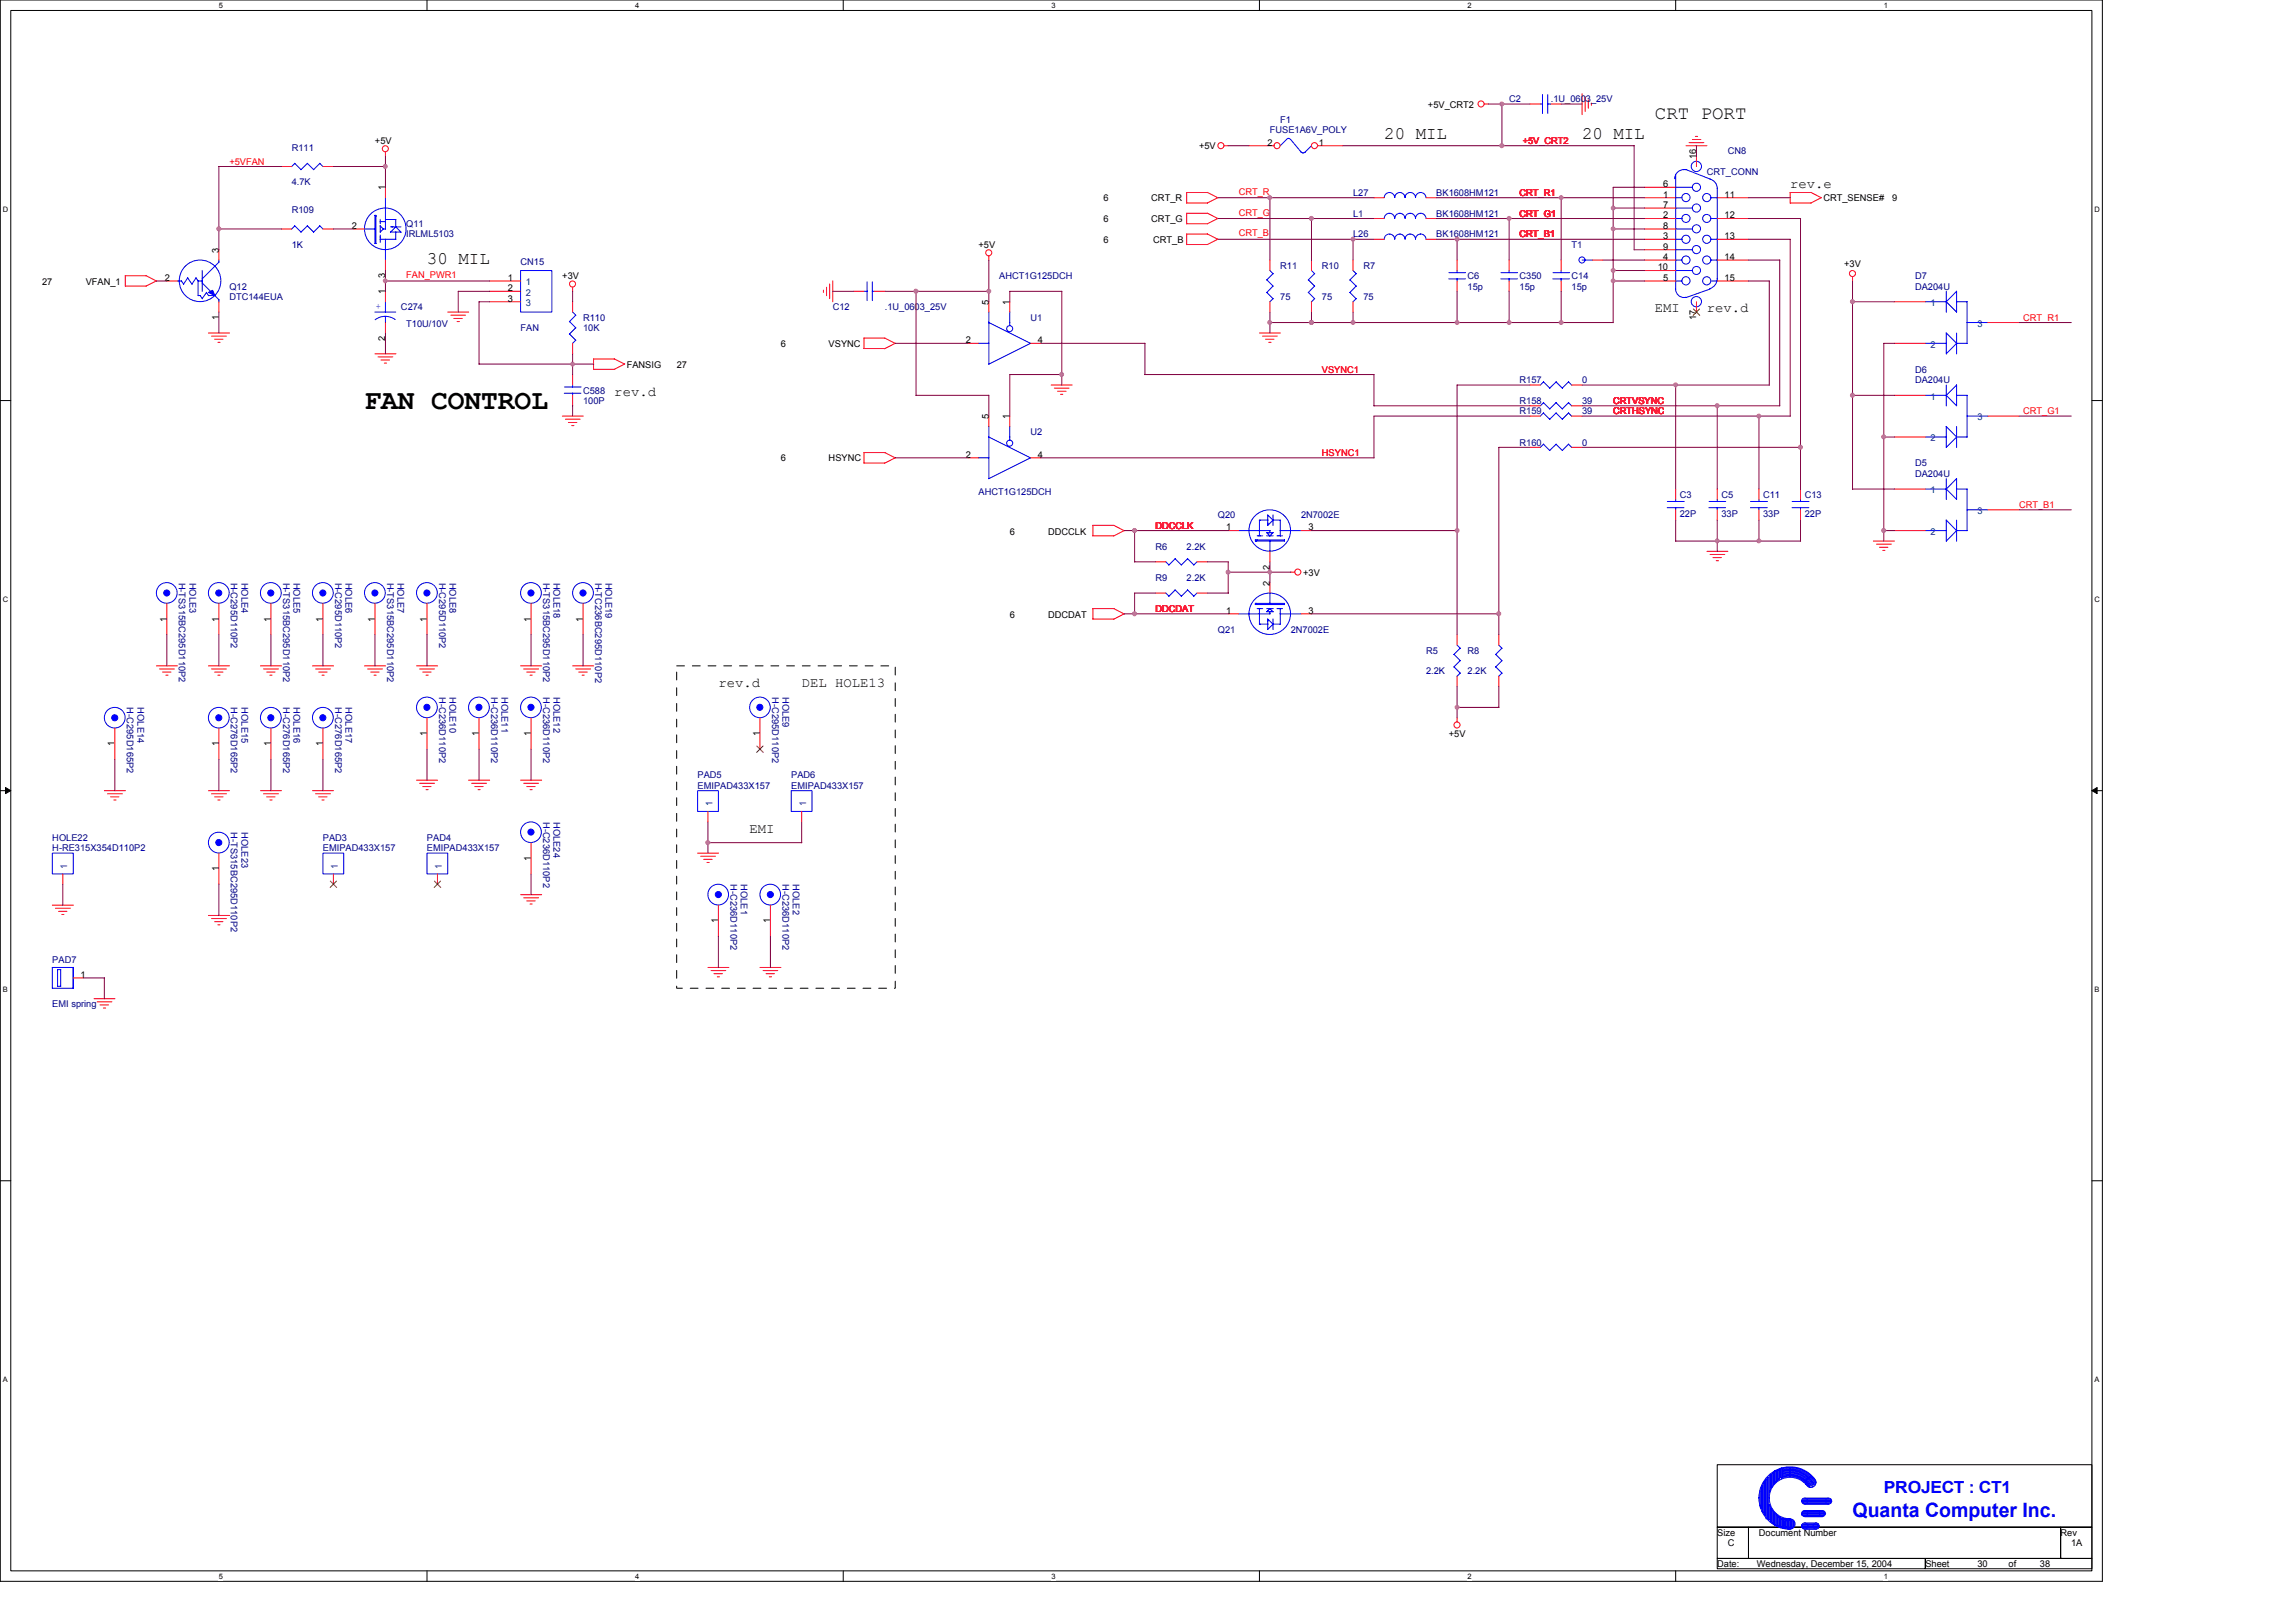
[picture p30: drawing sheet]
<svg xmlns="http://www.w3.org/2000/svg" width="297mm" height="210mm" viewBox="0 0 297 210" stroke-linecap="round" stroke-linejoin="round" font-family="sans-serif">
<defs><g id="words">
<text font-size="3.6" x="47.2" y="52.9">FAN CONTROL</text>
<text font-size="2.6" fill="#00f" x="239.7" y="196.3">Quanta Computer Inc.</text>
<text font-size="2.4" x="214.1" y="15.4">CRT PORT</text>
<g font-size="2.3">
<text x="179.1" y="18">20 MIL</text>
<text x="204.7" y="18">20 MIL</text>
<text x="55.2" y="34.1">30 MIL</text>
</g>
<text font-size="2.2" fill="#00f" x="243.7" y="193.2">PROJECT : CT1</text>
<g font-size="1.8">
<text x="231.6" y="24.3">rev.e</text>
<text x="214.1" y="40.4">EMI</text>
<text x="220.8" y="40.4">rev.d</text>
<text x="79.5" y="51.2">rev.d</text>
<text x="92.9" y="88.9">rev.d</text>
<text x="103.7" y="88.9">DEL HOLE13</text>
<text x="97" y="107.7">EMI</text>
</g>
<g font-size="1.2" fill="#000080">
<text x="164.3" y="17.3">FUSE1A6V_POLY</text>
<text x="165.6" y="15.9">F1</text>
<text x="195.2" y="13.2">C2</text>
<text x="200.6" y="13.2">.1U_0603_25V</text>
<text x="37.7" y="19.6">R111</text>
<text x="220.8" y="22.6">CRT_CONN</text>
<text x="223.5" y="20">CN8</text>
<text x="37.7" y="24">4.7K</text>
<text x="37.7" y="27.6">R109</text>
<text x="52.6" y="29.4">Q11</text>
<text x="175" y="28">L1</text>
<text x="175" y="25.3">L27</text>
<text x="185.8" y="25.3">BK1608HM121</text>
<text x="185.8" y="28">BK1608HM121</text>
<text x="37.7" y="32.1">1K</text>
<text x="52.6" y="30.7">IRLML5103</text>
<text x="67.3" y="34.4">CN15</text>
<text x="165.6" y="34.8">R11</text>
<text x="171" y="34.8">R10</text>
<text x="175" y="30.7">L26</text>
<text x="176.4" y="34.8">R7</text>
<text x="185.8" y="30.7">BK1608HM121</text>
<text x="203.3" y="32.1">T1</text>
<text x="29.7" y="37.5">Q12</text>
<text x="29.7" y="38.8">DTC144EUA</text>
<text x="51.9" y="40.2">C274</text>
<text x="75.4" y="41.5">R110</text>
<text x="107.7" y="40.2">C12</text>
<text x="114.5" y="40.2">.1U_0603_25V</text>
<text x="129.3" y="36.1">AHCT1G125DCH</text>
<text x="133.3" y="41.5">U1</text>
<text x="165.6" y="38.8">75</text>
<text x="171" y="38.8">75</text>
<text x="176.4" y="38.8">75</text>
<text x="189.9" y="36.1">C6</text>
<text x="189.9" y="37.5">15p</text>
<text x="196.6" y="36.1">C350</text>
<text x="196.6" y="37.5">15p</text>
<text x="203.3" y="36.1">C14</text>
<text x="203.3" y="37.5">15p</text>
<text x="247.8" y="36.1">D7</text>
<text x="247.8" y="37.5">DA204U</text>
<text x="52.6" y="42.3">T10U/10V</text>
<text x="67.3" y="42.8">FAN</text>
<text x="75.4" y="42.8">10K</text>
<text x="75.4" y="50.9">C588</text>
<text x="75.4" y="52.3">100P</text>
<text x="196.6" y="49.6">R157</text>
<text x="196.6" y="53.6">R159</text>
<text x="196.6" y="52.3">R158</text>
<text x="204.7" y="49.6">0</text>
<text x="204.7" y="53.6">39</text>
<text x="204.7" y="52.3">39</text>
<text x="247.8" y="48.2">D6</text>
<text x="247.8" y="49.6">DA204U</text>
<text x="133.3" y="56.3">U2</text>
<text x="196.6" y="57.7">R160</text>
<text x="204.7" y="57.7">0</text>
<text x="126.6" y="64.1">AHCT1G125DCH</text>
<text x="217.3" y="64.4">C3</text>
<text x="222.7" y="64.4">C5</text>
<text x="228.1" y="64.4">C11</text>
<text x="233.5" y="64.4">C13</text>
<text x="247.8" y="60.3">D5</text>
<text x="247.8" y="61.7">DA204U</text>
<text x="149.5" y="71.1">R6</text>
<text x="153.5" y="71.1">2.2K</text>
<text x="157.6" y="67.1">Q20</text>
<text x="168.3" y="67.1">2N7002E</text>
<text x="217.3" y="66.9">22P</text>
<text x="222.7" y="66.9">33P</text>
<text x="228.1" y="66.9">33P</text>
<text x="233.5" y="66.9">22P</text>
<text x="23.2" y="75.4" transform="rotate(90 23.2 75.4)">H-TS315BC295D110P2</text>
<text x="24.5" y="75.4" transform="rotate(90 24.5 75.4)">HOLE3</text>
<text x="29.9" y="75.4" transform="rotate(90 29.9 75.4)">H-C295D110P2</text>
<text x="31.2" y="75.4" transform="rotate(90 31.2 75.4)">HOLE4</text>
<text x="36.6" y="75.4" transform="rotate(90 36.6 75.4)">H-TS315BC295D110P2</text>
<text x="38" y="75.4" transform="rotate(90 38 75.4)">HOLE5</text>
<text x="43.3" y="75.4" transform="rotate(90 43.3 75.4)">H-C295D110P2</text>
<text x="44.7" y="75.4" transform="rotate(90 44.7 75.4)">HOLE6</text>
<text x="50.1" y="75.4" transform="rotate(90 50.1 75.4)">H-TS315BC295D110P2</text>
<text x="51.4" y="75.4" transform="rotate(90 51.4 75.4)">HOLE7</text>
<text x="56.8" y="75.4" transform="rotate(90 56.8 75.4)">H-C295D110P2</text>
<text x="58.2" y="75.4" transform="rotate(90 58.2 75.4)">HOLE8</text>
<text x="70.3" y="75.4" transform="rotate(90 70.3 75.4)">H-TS315BC295D110P2</text>
<text x="71.6" y="75.4" transform="rotate(90 71.6 75.4)">HOLE18</text>
<text x="77" y="75.4" transform="rotate(90 77 75.4)">H-TC236BC295D110P2</text>
<text x="78.4" y="75.4" transform="rotate(90 78.4 75.4)">HOLE19</text>
<text x="149.5" y="75.1">R9</text>
<text x="153.5" y="75.1">2.2K</text>
<text x="157.6" y="81.9">Q21</text>
<text x="167" y="81.9">2N7002E</text>
<text x="184.5" y="84.6">R5</text>
<text x="184.5" y="87.3">2.2K</text>
<text x="189.9" y="84.6">R8</text>
<text x="189.9" y="87.3">2.2K</text>
<text x="16.4" y="91.5" transform="rotate(90 16.4 91.5)">H-C295D165P2</text>
<text x="17.8" y="91.5" transform="rotate(90 17.8 91.5)">HOLE14</text>
<text x="29.9" y="91.5" transform="rotate(90 29.9 91.5)">H-C276D165P2</text>
<text x="31.2" y="91.5" transform="rotate(90 31.2 91.5)">HOLE15</text>
<text x="36.6" y="91.5" transform="rotate(90 36.6 91.5)">H-C276D165P2</text>
<text x="38" y="91.5" transform="rotate(90 38 91.5)">HOLE16</text>
<text x="43.3" y="91.5" transform="rotate(90 43.3 91.5)">H-C276D165P2</text>
<text x="44.7" y="91.5" transform="rotate(90 44.7 91.5)">HOLE17</text>
<text x="56.8" y="90.2" transform="rotate(90 56.8 90.2)">H-C236D110P2</text>
<text x="58.2" y="90.2" transform="rotate(90 58.2 90.2)">HOLE10</text>
<text x="63.5" y="90.2" transform="rotate(90 63.5 90.2)">H-C236D110P2</text>
<text x="64.9" y="90.2" transform="rotate(90 64.9 90.2)">HOLE11</text>
<text x="70.3" y="90.2" transform="rotate(90 70.3 90.2)">H-C236D110P2</text>
<text x="71.6" y="90.2" transform="rotate(90 71.6 90.2)">HOLE12</text>
<text x="99.9" y="90.2" transform="rotate(90 99.9 90.2)">H-C295D110P2</text>
<text x="101.2" y="90.2" transform="rotate(90 101.2 90.2)">HOLE9</text>
<text x="90.3" y="100.7">PAD5</text>
<text x="102.4" y="100.7">PAD6</text>
<text x="29.9" y="107.7" transform="rotate(90 29.9 107.7)">H-TS315BC295D110P2</text>
<text x="31.2" y="107.7" transform="rotate(90 31.2 107.7)">HOLE23</text>
<text x="70.3" y="106.4" transform="rotate(90 70.3 106.4)">H-C236D110P2</text>
<text x="71.6" y="106.4" transform="rotate(90 71.6 106.4)">HOLE24</text>
<text x="90.3" y="102.1">EMIPAD433X157</text>
<text x="102.4" y="102.1">EMIPAD433X157</text>
<text x="6.8" y="108.8">HOLE22</text>
<text x="6.8" y="110.2">H-RE315X354D110P2</text>
<text x="41.8" y="108.8">PAD3</text>
<text x="41.8" y="110.2">EMIPAD433X157</text>
<text x="55.2" y="108.8">PAD4</text>
<text x="55.2" y="110.2">EMIPAD433X157</text>
<text x="94.5" y="114.4" transform="rotate(90 94.5 114.4)">H-C236D110P2</text>
<text x="95.9" y="114.4" transform="rotate(90 95.9 114.4)">HOLE1</text>
<text x="101.2" y="114.4" transform="rotate(90 101.2 114.4)">H-C236D110P2</text>
<text x="102.6" y="114.4" transform="rotate(90 102.6 114.4)">HOLE2</text>
<text x="6.8" y="124.6">PAD7</text>
<text x="6.8" y="130.3">EMI spring</text>
</g>
<g font-size="1.2">
<text x="184.7" y="14">+5V_CRT2</text>
<text x="48.5" y="18.6">+5V</text>
<text x="155.1" y="19.3">+5V</text>
<text x="164" y="18.8">2</text>
<text x="170.6" y="18.8">1</text>
<text x="219.5" y="20.6" transform="rotate(-90 219.5 20.6)">16</text>
<text x="45.5" y="29.6">2</text>
<text x="49.8" y="24.6" transform="rotate(-90 49.8 24.6)">1</text>
<text x="142.7" y="26">6</text>
<text x="142.7" y="28.7">6</text>
<text x="148.9" y="26">CRT_R</text>
<text x="148.9" y="28.7">CRT_G</text>
<text x="215.2" y="25.6">1</text>
<text x="215.2" y="28.3">2</text>
<text x="215.2" y="24.2">6</text>
<text x="215.2" y="26.9">7</text>
<text x="215.2" y="29.6">8</text>
<text x="223.1" y="28.3">12</text>
<text x="223.1" y="25.6">11</text>
<text x="235.9" y="26">CRT_SENSE#</text>
<text x="244.8" y="26">9</text>
<text x="28.3" y="32.7" transform="rotate(-90 28.3 32.7)">3</text>
<text x="126.6" y="32.1">+5V</text>
<text x="142.7" y="31.4">6</text>
<text x="149.2" y="31.4">CRT_B</text>
<text x="214.5" y="35">10</text>
<text x="215.2" y="30.9">3</text>
<text x="215.2" y="33.6">4</text>
<text x="215.2" y="32.3">9</text>
<text x="223.1" y="33.6">14</text>
<text x="223.1" y="30.9">13</text>
<text x="238.6" y="34.5">+3V</text>
<text x="5.4" y="36.9">27</text>
<text x="11.1" y="36.9">VFAN_1</text>
<text x="21.3" y="36.3">2</text>
<text x="28.3" y="41.4" transform="rotate(-90 28.3 41.4)">1</text>
<text x="49.8" y="38.1" transform="rotate(-90 49.8 38.1)">1</text>
<text x="49.8" y="36" transform="rotate(-90 49.8 36)">3</text>
<text x="65.7" y="36.3">1</text>
<text x="65.7" y="37.7">2</text>
<text x="65.7" y="39">3</text>
<text x="72.7" y="36.1">+3V</text>
<text x="127.9" y="39.4" transform="rotate(-90 127.9 39.4)">5</text>
<text x="130.6" y="39.4" transform="rotate(-90 130.6 39.4)">1</text>
<text x="215.2" y="36.3">5</text>
<text x="219.5" y="41.4" transform="rotate(-90 219.5 41.4)">17</text>
<text x="223.1" y="36.3">15</text>
<text x="49.8" y="44.1" transform="rotate(-90 49.8 44.1)">2</text>
<text x="81.1" y="47.6">FANSIG</text>
<text x="87.5" y="47.6">27</text>
<text x="101" y="44.9">6</text>
<text x="107.2" y="44.9">VSYNC</text>
<text x="125" y="44.4">2</text>
<text x="134.3" y="44.4">4</text>
<text x="101" y="59.7">6</text>
<text x="107.2" y="59.7">HSYNC</text>
<text x="125" y="59.2">2</text>
<text x="127.9" y="54.3" transform="rotate(-90 127.9 54.3)">5</text>
<text x="130.6" y="54.3" transform="rotate(-90 130.6 54.3)">1</text>
<text x="134.3" y="59.2">4</text>
<text x="130.6" y="69.2">6</text>
<text x="135.6" y="69.2">DDCCLK</text>
<text x="158.6" y="68.6">1</text>
<text x="169.3" y="68.6">3</text>
<text x="164.3" y="75.8" transform="rotate(-90 164.3 75.8)">2</text>
<text x="164.3" y="73.7" transform="rotate(-90 164.3 73.7)">2</text>
<text x="168.6" y="74.5">+3V</text>
<text x="21.6" y="80.4" transform="rotate(-90 21.6 80.4)">1</text>
<text x="28.3" y="80.4" transform="rotate(-90 28.3 80.4)">1</text>
<text x="35" y="80.4" transform="rotate(-90 35 80.4)">1</text>
<text x="41.8" y="80.4" transform="rotate(-90 41.8 80.4)">1</text>
<text x="48.5" y="80.4" transform="rotate(-90 48.5 80.4)">1</text>
<text x="55.2" y="80.4" transform="rotate(-90 55.2 80.4)">1</text>
<text x="68.7" y="80.4" transform="rotate(-90 68.7 80.4)">1</text>
<text x="75.4" y="80.4" transform="rotate(-90 75.4 80.4)">1</text>
<text x="130.6" y="80">6</text>
<text x="135.6" y="80">DDCDAT</text>
<text x="158.6" y="79.4">1</text>
<text x="169.3" y="79.4">3</text>
<text x="55.2" y="95.2" transform="rotate(-90 55.2 95.2)">1</text>
<text x="62" y="95.2" transform="rotate(-90 62 95.2)">1</text>
<text x="68.7" y="95.2" transform="rotate(-90 68.7 95.2)">1</text>
<text x="98.3" y="95.2" transform="rotate(-90 98.3 95.2)">1</text>
<text x="187.4" y="95.3">+5V</text>
<text x="14.8" y="96.6" transform="rotate(-90 14.8 96.6)">1</text>
<text x="28.3" y="96.6" transform="rotate(-90 28.3 96.6)">1</text>
<text x="35" y="96.6" transform="rotate(-90 35 96.6)">1</text>
<text x="41.8" y="96.6" transform="rotate(-90 41.8 96.6)">1</text>
<text x="28.3" y="112.8" transform="rotate(-90 28.3 112.8)">1</text>
<text x="68.7" y="111.4" transform="rotate(-90 68.7 111.4)">1</text>
<text x="92.9" y="119.5" transform="rotate(-90 92.9 119.5)">1</text>
<text x="99.6" y="119.5" transform="rotate(-90 99.6 119.5)">1</text>
<text x="10.4" y="126.5">1</text>
<text x="222.2" y="198.7">Size</text>
<text x="222.2" y="202.8">Date:</text>
<text x="223.5" y="200.1">C</text>
<text x="227.3" y="202.8">Wednesday, December 15, 2004</text>
<text x="227.6" y="198.7">Document Number</text>
<text x="249.1" y="202.8">Sheet</text>
<text x="255.8" y="202.8">30</text>
<text x="259.9" y="202.8">of</text>
<text x="263.9" y="202.8">38</text>
<text x="266.6" y="198.7">Rev</text>
<text x="267.9" y="200.1">1A</text>
</g>
<g font-size="1.2" fill="#f00">
<text x="29.7" y="21.3">+5VFAN</text>
<text x="197" y="18.6">+5V_CRT2</text>
<text x="160.3" y="25.2">CRT_R</text>
<text x="160.3" y="27.9">CRT_G</text>
<text x="196.6" y="25.3">CRT_R1</text>
<text x="196.6" y="28">CRT_G1</text>
<text x="52.6" y="36">FAN_PWR1</text>
<text x="160.3" y="30.6">CRT_B</text>
<text x="196.6" y="30.7">CRT_B1</text>
<text x="261.7" y="41.5">CRT_R1</text>
<text x="171" y="48.2">VSYNC1</text>
<text x="208.7" y="53.6">CRTHSYNC</text>
<text x="208.7" y="52.3">CRTVSYNC</text>
<text x="261.7" y="53.6">CRT_G1</text>
<text x="171" y="59">HSYNC1</text>
<text x="261.2" y="65.7">CRT_B1</text>
<text x="149.5" y="68.4">DDCCLK</text>
<text x="149.5" y="79.2">DDCDAT</text>
</g>
<text font-size="1.2" fill="#00f" x="48.6" y="40">+</text>
<g font-size="1.2" fill="#004080">
<text x="68" y="36.9">1</text>
<text x="68" y="38.2">2</text>
<text x="68" y="39.6">3</text>
<text x="249.8" y="39.6">1</text>
<text x="249.8" y="45">2</text>
<text x="255.8" y="42.3">3</text>
<text x="249.8" y="51.7">1</text>
<text x="249.8" y="57.1">2</text>
<text x="255.8" y="54.4">3</text>
<text x="249.8" y="63.8">1</text>
<text x="249.8" y="69.2">2</text>
<text x="255.8" y="66.5">3</text>
<text x="92.2" y="104.3" transform="rotate(-90 92.2 104.3)">1</text>
<text x="104.3" y="104.3" transform="rotate(-90 104.3 104.3)">1</text>
<text x="8.7" y="112.4" transform="rotate(-90 8.7 112.4)">1</text>
<text x="43.7" y="112.4" transform="rotate(-90 43.7 112.4)">1</text>
<text x="57.2" y="112.4" transform="rotate(-90 57.2 112.4)">1</text>
</g>
<g font-size="1">
<text x="28.3" y="1">5</text>
<text x="82.2" y="1">4</text>
<text x="136" y="1">3</text>
<text x="189.9" y="1">2</text>
<text x="243.7" y="1">1</text>
<text x=".4" y="27.4">D</text>
<text x="271" y="27.4">D</text>
<text x=".4" y="77.9">C</text>
<text x="271" y="77.9">C</text>
<text x=".4" y="128.4">B</text>
<text x="271" y="128.4">B</text>
<text x=".4" y="178.9">A</text>
<text x="271" y="178.9">A</text>
<text x="28.3" y="204.3">5</text>
<text x="82.2" y="204.3">4</text>
<text x="136" y="204.3">3</text>
<text x="189.9" y="204.3">2</text>
<text x="243.7" y="204.3">1</text>
</g>
</g></defs>
<path d="M0 0h272v204.6h-272zM1.4 1.4h269.2v201.9h-269.2z" fill="none" stroke="#000" stroke-width=".13"/>
<g fill="#fff">
<path d="M28.3 .1h.5v1.1h-.5z"/>
<path d="M28.3 203.4h.5v1.1h-.5z"/>
</g>
<path d="M55.2 0v1.4M55.2 203.3v1.3" fill="none" stroke="#000" stroke-width=".13"/>
<g fill="#fff">
<path d="M82.2 .1h.5v1.1h-.5z"/>
<path d="M82.2 203.4h.5v1.1h-.5z"/>
</g>
<path d="M109.1 0v1.4M109.1 203.3v1.3" fill="none" stroke="#000" stroke-width=".13"/>
<g fill="#fff">
<path d="M136 .1h.5v1.1h-.5z"/>
<path d="M136 203.4h.5v1.1h-.5z"/>
</g>
<path d="M162.9 0v1.4M162.9 203.3v1.3" fill="none" stroke="#000" stroke-width=".13"/>
<g fill="#fff">
<path d="M189.9 .1h.5v1.1h-.5z"/>
<path d="M189.9 203.4h.5v1.1h-.5z"/>
</g>
<path d="M216.8 0v1.4M216.8 203.3v1.3" fill="none" stroke="#000" stroke-width=".13"/>
<g fill="#fff">
<path d="M243.7 .1h.5v1.1h-.5z"/>
<path d="M243.7 203.4h.5v1.1h-.5z"/>
<path d="M.4 26.6h.7v1h-.7z"/>
<path d="M271 26.6h.6v1h-.6z"/>
<path d="M.4 77.1h.7v1h-.7z"/>
<path d="M271 77.1h.6v1h-.6z"/>
</g>
<path d="M0 51.8h1.4M270.6 51.8h1.4" fill="none" stroke="#000" stroke-width=".13"/>
<g fill="#fff">
<path d="M.4 127.6h.6v1h-.6z"/>
<path d="M271 127.6h.6v1h-.6z"/>
</g>
<path d="M0 102.3h1.4M270.6 102.3h1.4" fill="none" stroke="#000" stroke-width=".13"/>
<path d="M.7 101.9l.7 .4-.7 .4zM270.6 102.3l.7-.4v.8z" fill="#000" stroke="#000" stroke-width=".13"/>
<g fill="#fff">
<path d="M.4 178h.6v1.1h-.6z"/>
<path d="M271 178h.6v1.1h-.6z"/>
</g>
<path d="M0 152.8h1.4M270.6 152.8h1.4M222.2 189.5h48.4v8.1h-48.4zM222.2 197.6h4v4.1h-4zM226.2 197.6h40.4v4.1h-40.4zM266.6 197.6h4v4.1h-4zM222.2 201.7h26.9v1.3h-26.9zM249.1 201.7h21.5v1.3h-21.5z" fill="none" stroke="#000" stroke-width=".13"/>
<path d="M87.5 86.2h28.3v41.7h-28.3v-41.7" fill="none" stroke="#000" stroke-width=".13" stroke-dasharray="1 1 1 1 1 1 1 1"/>
<g fill="none" stroke="#f00" stroke-width=".13">
<path d="M49.9 19.7v.5M158.4 18.9h.5M161.6 18.9h3.2M170.5 18.9h3.2M192 13.5h.6M197.9 13.5h1.4M200.6 13.5h1.4M204.7 12.1v2.7M205.1 12.5v1.9M205.5 12.9v1.1M205.9 13.3v.3M218.1 18.9h2.7"/>
<path d="M218.5 18.5h1.9M218.9 18.1h1.1M219.3 17.7h.3M18.9 37l1.3-.6-1.3-.7h-2.7v1.3h2.7M21.6 36.4h1.3M28.3 32.3v1.4M28.3 39.1v1.3M36.4 29.6h1.3M36.4 21.5h1.3M41.8 29.6h1.3M41.8 21.5h1.3M45.8 29.6h1.4"/>
<path d="M49.9 24.2v1.4M49.9 33.7v1.3M49.9 37.7v1.4M63.3 37.7h4M63.3 39.1h4M63.3 36.4h4M74.1 37.2v.5M74.1 39.1v1.3M106.5 37.5v.3M106.9 37.2v1.1M107.3 36.7v2M107.7 36.3v2.8"/>
<path d="M110.4 37.7h1.4M113.1 37.7h1.4M127.9 33.1v.6M127.9 39.1v1.3M130.6 39.1v1.3M153.5 24.9h2.7M153.5 27.6h2.7M153.5 30.3h2.7M153.5 24.9v1.4M153.5 27.6v1.4M153.5 30.3v1.4M156.2 24.9l1.4 .7-1.4 .7h-2.7"/>
<path d="M156.2 27.6l1.4 .7-1.4 .7h-2.7M156.2 30.3l1.4 .7-1.4 .6h-2.7M164.3 33.7v1.3M164.3 39.1v1.3M169.7 33.7v1.3M169.7 39.1v1.3M175 33.7v1.3M175 39.1v1.3M177.8 31h1.3M177.8 28.3h1.3M177.8 25.6h1.3M184.5 31h1.3"/>
<path d="M184.5 28.3h1.3M184.5 25.6h1.3M188.5 33.7v1.3M188.5 36.4v1.3M195.2 33.7v1.3M195.2 36.4v1.3M202 33.7v1.3M202 36.4v1.3M206 33.7h1.4M212.7 31h4.1M212.7 29.6h4.1M212.7 36.4h4.1"/>
<path d="M212.7 28.3h4.1M212.7 33.7h4.1M212.7 25.6h4.1M212.7 24.2h4.1M212.7 26.9h4.1M212.7 32.3h4.1M212.7 35h4.1M219.5 20.2v1.3M219.5 39.1v1.3M222.2 31h4M222.2 36.4h4M222.2 28.3h4"/>
<path d="M222.2 33.7h4M222.2 25.6h4M231.6 24.9h2.7M231.6 26.3h2.7M231.6 24.9v1.4M234.3 24.9l1.3 .7M235.6 25.6l-1.3 .7M239.7 35.8v.6M245.1 39.1h4M27 43.1h2.7M27.4 43.5h1.9M27.8 43.9h1"/>
<path d="M28.2 44.3h.3M48.5 45.8h2.7M48.9 46.2h1.9M49.3 46.6h1.1M49.7 47h.3M49.9 41.7v1.4M57.9 40.4h2.7M58.3 40.8h1.9M58.7 41.2h1.1M59.1 41.6h.3M72.7 53.8h2.8M73.1 54.3h2"/>
<path d="M73.5 54.7h1.1M74 55.1h.2M74.1 44.4v1.4M74.1 48.5v1.3M74.1 51.2v1.3M80.8 47.1l-1.3-.7-2.7 .1v1.3h2.7M80.8 47.1l-1.3 .7M111.8 59.9h2.7M111.8 45.1h2.7M111.8 58.6h2.7M111.8 43.7v1.4M111.8 58.5v1.4"/>
<path d="M111.8 43.8h2.7M114.5 58.6l1.3 .7M114.5 43.8l1.3 .6M115.8 59.2l-1.4 .7M115.8 44.4l-1.4 .7M125.2 44.4h1.4M125.2 59.2h1.4M127.9 53.8v1.4M130.6 53.8v1.4M133.3 44.4h1.4M133.3 59.2h1.4M136 49.8h2.7"/>
<path d="M136.4 50.2h1.9M136.8 50.6h1.1M137.2 51h.3M162.9 43.1h2.7M163.3 43.5h1.9M163.7 43.9h1.1M164.1 44.3h.3M197.9 49.8h1.4M197.9 53.8h1.4M197.9 57.9h1.4M197.9 52.5h1.4M203.3 49.8h1.4"/>
<path d="M203.3 53.8h1.4M203.3 57.9h1.4M203.3 52.5h1.4M245.1 44.4h4M245.1 51.2h4M245.1 56.6h4M257.2 53.8h4M257.2 41.7h4M21.6 78.1v4M28.3 78.1v4M35 78.1v4M41.8 78.1v4"/>
<path d="M48.5 78.1v4M55.2 78.1v4M68.7 78.1v4M75.4 78.1v4M141.4 69.3h2.7M141.4 68h2.7M141.4 68v1.3M144.1 68l1.4 .7M144.1 78.8l1.4 .7M144.1 78.8l-2.7-.1v1.4M145.4 68.7l-1.3 .7M145.4 79.4l-1.3 .7"/>
<path d="M149.5 72.7h1.3M149.5 76.8h1.3M154.9 72.7h1.3M154.9 76.8h1.3M158.9 79.4h1.3M158.9 68.7h1.3M164.3 71.4v1.3M164.3 75.4v1.4M167 74h.5M168.3 79.4h1.4M168.3 68.7h1.4M216.8 63.3v1.3"/>
<path d="M216.8 66v1.3M220.8 71.4h2.7M221.2 71.8h1.9M221.6 72.2h1.1M222 72.6h.3M222.2 63.3v1.3M222.2 66v1.3M227.6 63.3v1.3M227.6 66v1.3M232.9 63.3v1.3M232.9 66v1.3M242.4 70h2.7"/>
<path d="M242.8 70.4h1.9M243.2 70.8h1M243.6 71.2h.3M245.1 63.3h4M245.1 68.7h4M257.2 66h4M14.9 94.2v4.1M20.2 86.2h2.8M20.6 86.6h2M21 87h1.1M21.5 87.4h.2M27 86.2h2.7"/>
<path d="M27.4 86.6h1.9M27.8 87h1M28.2 87.4h.3M28.3 94.2v4.1M33.7 86.2h2.7M34.1 86.6h1.9M34.5 87h1.1M34.9 87.4h.3M35 94.2v4.1M40.4 86.2h2.8M40.8 86.6h2M41.2 87h1.1"/>
<path d="M41.7 87.4h.2M41.8 94.2v4.1M47.2 86.2h2.7M47.6 86.6h1.9M48 87h1M48.4 87.4h.3M53.9 86.2h2.7M54.3 86.6h1.9M54.7 87h1.1M55.1 87.4h.3M55.2 92.9v4M62 92.9v4"/>
<path d="M67.3 86.2h2.8M67.8 86.6h1.9M68.2 87h1M68.6 87.4h.3M68.7 92.9v4M74.1 86.2h2.7M74.5 86.6h1.9M74.9 87h1.1M75.3 87.4h.3M98.3 92.9v4M141.4 80.1h2.7M188.5 82.1v1.4"/>
<path d="M188.5 87.5v1.4M188.5 92.9v.5M193.9 82.1v1.4M193.9 87.5v1.4M6.8 117.1h2.7M7.2 117.5h1.9M7.6 117.9h1.1M8 118.3h.3M8.1 113.1v1.3M13.5 102.3h2.7M13.9 102.7h1.9M14.3 103.1h1.1"/>
<path d="M14.7 103.5h.3M27 102.3h2.7M27 118.5h2.7M27.4 102.7h1.9M27.4 118.9h1.9M27.8 103.1h1M27.8 119.3h1M28.2 103.5h.3M28.2 119.7h.3M28.3 110.4v4M33.7 102.3h2.7M34.1 102.7h1.9"/>
<path d="M34.5 103.1h1.1M34.9 103.5h.3M40.4 102.3h2.8M40.8 102.7h2M41.2 103.1h1.1M41.7 103.5h.2M43.1 113.1v1.3M53.9 101h2.7M54.3 101.4h1.9M54.7 101.8h1.1M55.1 102.2h.3M56.6 113.1v1.3"/>
<path d="M60.6 101h2.7M61 101.4h1.9M61.4 101.8h1.1M61.8 102.2h.3M67.3 101h2.8M67.3 115.8h2.8M67.8 101.4h1.9M67.8 116.2h1.9M68.2 101.8h1M68.2 116.6h1M68.6 102.2h.3M68.6 117h.3"/>
<path d="M68.7 109.1v4M90.3 110.4h2.7M90.7 110.8h1.9M91 111.2h1.1M91.5 111.6h.3M91.6 105v1.4M92.9 117.1v4.1M99.7 117.1v4.1M103.7 105v1.4M9.5 126.6h1.3M12.2 129.2h2.7M12.6 129.6h1.9"/>
<path d="M13 130h1.1M13.4 130.5h.3M91.6 125.2h2.7M92 125.6h1.9M92.4 126h1.1M92.8 126.4h.3M98.3 125.2h2.7M98.7 125.6h1.9M99.1 126h1.1M99.5 126.4h.3"/>
<circle cx="49.9" cy="19.2" r=".39"/>
<circle cx="158" cy="18.8" r=".39"/>
<circle cx="165.2" cy="18.8" r=".39"/>
<circle cx="170.1" cy="18.8" r=".39"/>
<circle cx="191.6" cy="13.4" r=".39"/>
<circle cx="74.1" cy="36.8" r=".39"/>
<circle cx="127.9" cy="32.7" r=".39"/>
<circle cx="239.7" cy="35.4" r=".39"/>
<circle cx="167.9" cy="74" r=".39"/>
<circle cx="188.5" cy="93.8" r=".39"/>
</g>
<g fill="none" stroke="#00f" stroke-width=".13">
<path d="M166.9 18.1l-.1-.2h-.3l-.9 1M167 18.1l1.3 1.6M168.3 19.6l.3 .2 .3-.1M169.7 18.9l-.9 .8M199.3 13.5h.3M199.6 12.2v2.5M200.2 13.5h.4M200.2 12.2v2.5M22.9 36.4h.6l.3 .4M24.3 35.9l-.6 .9M25.4 36l.3 .4M25.4 35.9l-.6 .9-.5-.8"/>
<path d="M25.9 38.2l.3 .5M26.2 35v2.7M26.2 36.6l1.1 1.1M26.2 36.4h-.6v1.9l.3-.1M26.7 37.8l.3 .4h.8M26.7 37.8l-.5 .9M27.8 38.2l.5 .6M28.3 33.6v.3M28.3 38.8v.3M28.3 33.9l-2.1 2.2M38.1 21.1l.8 .8M38.1 29.2l.8 .8"/>
<path d="M38.1 21.1l-.4 .5M38.1 29.2l-.4 .5M39.7 21.1l.9 .9 .8-.9M39.7 29.2l.9 .9 .8-.9M39.8 21.1l-.9 .9M39.8 29.2l-.9 .9M41.4 21.1l.4 .4M41.4 29.2l.4 .4M47.2 29.6h1.3M48.5 27.9h.1M48.5 27.9v3.6h.2l-.1-3.6M49.2 31h2"/>
<path d="M49.2 28.7h.7M49.2 29.2l.4 .4h.3M49.2 28.4v.6M49.2 29.2v.9l.4-.5M49.2 30.4v1M49.9 25.6v4.1M49.9 31v2.7M49.9 39.1v1.3M49.9 28.4h1.3M50.5 30h1.4M50.5 29.4h1.4M51.2 28.4v1l.7 .7"/>
<path d="M51.2 30v1M51.2 29.3l-.7 .7M67.3 35h4.1v5.4h-4.1zM111.8 37.7h.4M112.2 36.5v2.4M112.8 37.7h.3M112.9 36.5v2.4M163.9 37.8l.8 .9M164.3 35l.4 .4M164.7 35.4l-.8 .8 .8 .8M164.7 37l-.8 .9M164.7 38.7l-.4 .4"/>
<path d="M169.3 37.8l.8 .9M169.7 35l.4 .4M170.1 35.4l-.9 .8 .9 .8M170.1 37l-.9 .9M170.1 38.7l-.5 .4M174.6 36.2l.9 .8-.9 .9M174.6 37.8l.9 .9M175 35l.5 .4M175.4 35.4l-.8 .8M175.4 38.7l-.4 .4M179.1 30.9a.68 .68 0 0 1 .7-.6 .68 .68 0 0 1 .6 .6 .67 .67 0 0 1 .7-.6 .67 .67 0 0 1 .7 .6 .68 .68 0 0 1 .7-.6 .68 .68 0 0 1 .6 .6 .68 .68 0 0 1 .7-.6 .68 .68 0 0 1 .7 .6M179.1 28.3a.68 .68 0 0 1 .7-.7 .68 .68 0 0 1 .6 .7 .67 .67 0 0 1 .7-.7 .67 .67 0 0 1 .7 .7 .68 .68 0 0 1 .7-.7 .68 .68 0 0 1 .6 .7 .68 .68 0 0 1 .7-.7 .68 .68 0 0 1 .7 .7"/>
<path d="M179.1 25.6a.68 .68 0 0 1 .7-.7 .68 .68 0 0 1 .6 .7 .67 .67 0 0 1 .7-.7 .67 .67 0 0 1 .7 .7 .68 .68 0 0 1 .7-.7 .68 .68 0 0 1 .6 .7 .68 .68 0 0 1 .7-.7 .68 .68 0 0 1 .7 .7M187.4 36.1h2.2M187.4 35.3h2.2M188.5 35v.3M188.5 36.1v.3M194.2 36.1h2.1M194.2 35.3h2.1M195.2 35v.3M195.2 36.1v.3M200.9 36.1h2.1M200.9 35.3h2.2M202 35v.3"/>
<path d="M202 36.1v.3M204.7 33.7h1.3M216.8 37.4a1.07 1.07 0 0 0 1.3 1.1M216.8 31h.8M216.8 29.6h2.2M216.8 36.4h.8M216.8 24.2h2.2M216.8 25.6h.8M216.8 28.3h.8M216.8 26.9h2.2M216.8 33.7h.8M216.8 35h2.2"/>
<path d="M216.8 32.3h2.2M216.8 22.6v14.8M218.1 22l-.3-.1a1.18 1.18 0 0 0-1.1 1.2M218.1 21.9l3.2 1.3M221.2 23.2a1.22 1.22 0 0 1 1 1.2v11.7M221.3 37.4l-3.2 1.1M221.3 25.6h.9M221.3 33.7h.9M221.4 31h.8M221.4 36.4h.8M221.4 28.3h.8M222.2 36.1a1.36 1.36 0 0 1-1 1.3"/>
<path d="M249.1 39.1h2.7M251.8 37.7v2.7M253.1 37.7v2.7l-1.3-1.4M253.1 37.7l-1.3 1.4M253.1 39.1h1.4M254.5 39.1v5.3h-1.4l-1.3-1.3M48.5 40.4h2.7M49.9 40.9v.9M51.1 41.4a2.17 2.17 0 0 0-2.6 0M73 50.9h2.2M73 50.1h2.2M73.7 41.6l.8 .8"/>
<path d="M73.7 43.2l.8 .8M74.1 40.4l.4 .4M74.1 49.8v.3M74.1 50.9v.3M74.5 40.8l-.8 .8M74.5 42.4l-.8 .8M74.5 44l-.4 .4M126.6 44.4h1.3M126.6 59.2h1.3M127.9 40.4v6.7l5.4-2.7M127.9 55.2v6.7M127.9 41.7l5.4 2.7"/>
<path d="M127.9 56.6l5.4 2.7M130.6 40.4v1.7M130.6 55.2v1.8M133.3 59.2l-5.4 2.8M199.7 49.4l.8 .8M199.7 57.5l.8 .8M199.7 53.4l.8 .9M199.7 52.1l.8 .8M199.7 49.4l-.4 .4M199.7 57.5l-.4 .4M199.7 53.4l-.4 .4M199.7 52.1l-.4 .4"/>
<path d="M201.3 49.4l.8 .8M201.3 57.5l.8 .8M201.3 53.4l.8 .9M201.3 52.1l.8 .8M201.3 49.4l-.8 .8M201.3 57.5l-.8 .8M201.3 53.4l-.8 .9M201.3 52.1l-.8 .8M202.9 49.4l.4 .4M202.9 57.5l.4 .4M202.9 53.4l.4 .5M202.9 52.1l.4 .4"/>
<path d="M202.9 49.4l-.8 .8M202.9 57.5l-.8 .8M202.9 53.4l-.8 .9M202.9 52.1l-.8 .8M249.1 44.4h2.7M249.1 51.2h2.7M249.1 56.6h2.7M251.8 43.1v2.7l1.4-1.4M251.8 49.8v2.7M251.8 55.2v2.7M253.1 43.1v2.7M253.1 49.8v2.7l-1.3-1.4"/>
<path d="M253.1 55.2v2.7M253.1 49.8l-1.3 1.4M253.1 51.2h1.4M253.2 56.5l-1.4 1.4M254.5 51.2v5.4h-1.4l-1.3-1.4M254.5 41.7h2.7M254.5 53.8h2.7M150.8 72.7l.4 .4M150.8 76.7l.4 .5M152 72.3l.8 .8M152 76.3l.8 .9M152 72.3l-.8 .8"/>
<path d="M152 76.3l-.8 .9M153.6 72.3l.8 .8M153.6 76.3l.8 .9M153.6 72.3l-.8 .8M153.6 76.3l-.8 .9M154.9 72.7l-.5 .4M154.9 76.8l-.5 .4M160.2 79.4h4.1M160.2 68.7h4.1M162.4 78.1h3.8v.2l-3.8-.1zM162.4 70h3.8v-.2l-3.8 .1v.1M162.6 78.8h.8"/>
<path d="M162.6 69.3h.8M162.9 67.3h1.1M162.9 67.3v2.1M162.9 78.7v2.1M163.9 78.8h.8M163.9 69.3h.8M164 66.6l.7 .7-.7 .7M164 66.7v1.3M164.3 78.7l.4 .5M164.3 68.6v.3M164.3 70v1.4M164.3 76.8v1.3"/>
<path d="M164.3 79.2v.3M164.3 78.7l-.4 .5h.8M164.7 67.3h.9M164.7 66.6v1.4M164.7 68.9h-.8l.4 .5M164.7 68.9l-.4 .5M165.2 78.8h.7M165.2 69.3h.7M165.6 79.4h2.7M165.6 67.3v2.1M165.6 78.7v2.1M165.6 68.7h2.7"/>
<path d="M215.7 65.7h2.2M215.7 64.9h2.2M216.8 64.6v.3M216.8 65.7v.3M221.1 65.7h2.1M221.1 64.9h2.2M222.2 64.6v.3M222.2 65.7v.3M226.5 65.7h2.1M226.5 64.9h2.2M227.6 64.6v.3M227.6 65.7v.3"/>
<path d="M231.8 65.7h2.2M231.9 64.9h2.1M232.9 64.6v.3M232.9 65.7v.3M249.1 63.3h2.7M249.1 68.7h2.7M251.8 67.3l1.3 1.4h1.4M251.8 61.9v2.7M251.8 67.3v2.7M253.1 61.9v2.7l-1.3-1.3M253.1 67.3v2.7M253.1 61.9l-1.3 1.4"/>
<path d="M253.1 63.3h1.4M253.2 68.6l-1.4 1.4M254.5 63.3v5.4M254.5 66h2.7M162.9 80.8h1.1M164 80.1l.7 .7-.7 .7M164 80.1v1.3M164.7 80.8h.9M164.7 80.1v1.4M188.1 84.7l.8 .8M188.1 86.3l.8 .8M188.5 83.5l.4 .4-.8 .8"/>
<path d="M188.9 85.5l-.8 .8M188.9 87.1l-.4 .4M193.5 84.7l.8 .8M193.5 86.3l.8 .8M193.9 83.5l.4 .4-.8 .8M194.3 85.5l-.8 .8M194.3 87.1l-.4 .4M6.8 110.4h2.7v2.7h-2.7zM41.8 110.4h2.7v2.7h-2.7zM55.2 110.4h2.7v2.7h-2.7zM90.3 102.3h2.6v2.7h-2.6zM102.4 102.3h2.6v2.7h-2.6z"/>
<path d="M6.8 127.9h2.7M7.4 125.5v2.1h.4M7.4 125.5h.5l-.1 2.2M9.5 125.2v2.7M9.5 125.2h-2.8l.1 2.7M227.7 192.9v1.9l.2 .4M227.8 192.5v2.7M228 192.2v3.4l.1 .2M228 192.2l-.2 .3M228.1 192v3.7M228.5 191.4v5.2M228.5 191.4l-.1 .2v4.6l-.2-.2 .1-4.3-.2 .3"/>
<path d="M228.6 191.3v5.3M228.8 191.2v5.5M228.8 196.7h.1M228.8 191.2l-.2 .1M228.9 190.9v2.3M228.9 194.6v2.1M228.9 194.7l.2 .3M229 194.9v1.9l.2 .2v-1.8l.1 .3M229.1 192.8l-.2 .4M229.2 192.5v-1.7l-.2 .1v1.9M229.3 195.5v1.6l.2 .2M229.3 190.6v1.8"/>
<path d="M229.3 192.4l-.1 .1M229.4 190.5v1.6l.2-.1M229.4 195.6v1.6M229.4 195.6l.2 .2M229.5 190.5l-.2 .1M229.6 195.7v1.7M229.7 191.9v-1.5l-.1-.1v1.7M229.8 196v1.5h.2M229.9 196l-.2-.1v1.5h-.1M229.9 191.7l-.2 .1M230 190.2v1.4M230 196.1v1.4"/>
<path d="M230 196.2l.1 .1M230 190.2l-.2 .1v1.4M230.1 196.3v1.2l.2 .2M230.1 191.4l-.1 .2M230.2 190.1v1.4M230.2 196.3v1.3M230.2 196.3l.2 .1M230.3 190.1l-.2 .1v1.2M230.4 196.4v1.2h.1M230.4 190.1v1.1M230.5 191.2a2.88 2.88 0 0 1 3.6 1.3M230.5 191.1l1.1-.2a2.95 2.95 0 0 1 2.6 1.6"/>
<path d="M230.5 190.9a3.2 3.2 0 0 1 3.7 1.3M230.5 190.8a3.2 3.2 0 0 1 4 1.6M230.5 190.7l1.1-.2a3.4 3.4 0 0 1 3 1.9M230.5 190.5a3.6 3.6 0 0 1 4.1 1.6M230.5 190.4a3.6 3.6 0 0 1 4.3 1.7M230.5 189.9v1.4l-.1-.1M230.5 196.4v1.2M230.5 196.6h.2M230.5 189.9l-.1 .2M230.6 190.2l.9-.1a3.7 3.7 0 0 1 3.4 1.9M230.6 190.1a3.9 3.9 0 0 1 4.3 1.7M230.6 196.6v1h.2"/>
<path d="M230.6 190.1v1.1M230.8 196.6h.1M230.8 196.5v1.1M230.9 196.6v1.2M231.1 196.6v1.2M231.1 196.5l-.5 1.3h.3M231.2 196.5v1.1M231.2 196.6l.1 .2M231.2 197.6l-.1 .2M231.3 197.8h.2M231.3 196.8v1M231.5 196.7h.1v1.1"/>
<path d="M231.5 196.7v1.1M231.7 196.7l.1 1.1h-.2M231.7 196.7h.2v1.1M232 196.8v.8M232 196.8l.2 .2M232 197.6l-.1 .2M232.1 197v.5M233.1 196h2.9M233.1 197.4h2.1M233.1 197.6h2.1M233.1 194.1v.2M233.1 197.4v.1h2.3"/>
<path d="M233.1 194.3h3.9M233.1 195.9h3.1M233.1 196l.3 .2M233.1 197.6l.3 .2M233.2 194.4h3.7M233.2 195.7h2.8M233.2 194h3.7M233.2 194.4l.2 .2M233.2 195.6h2.8v.2M233.2 195.7l-.1 .2M233.2 197.2h2v.2M233.3 194.5h3.6"/>
<path d="M233.3 196.2h2.6M233.3 197.8h1.9M233.5 197.1h1.5M233.5 197.9h1.5M233.5 196.3h2.3M233.5 195.5h2.3M233.5 194.7h3.1M233.5 193.9h3.1M233.7 192.1a2.7 2.7 0 0 0-3-.8 2.7 2.7 0 0 0-1.8 2.5 2.69 2.69 0 0 0 2.7 2.8M234.7 191.3a4 4 0 0 0-4.4-1.3 4 4 0 0 0-2.7 3.8 4 4 0 0 0 4 4.1M235.4 197.5l-.2 .2M236.2 195.9l-.2 .1"/>
<path d="M236.9 194v.2l-3.8-.1M237 194.3l-.2 .1"/>
<circle cx="25.9" cy="36.3" r="2.69"/>
<circle cx="49.8" cy="29.6" r="2.69"/>
<circle cx="204.7" cy="33.6" r=".39"/>
<circle cx="218.1" cy="36.3" r=".53"/>
<circle cx="218.1" cy="33.7" r=".53"/>
<circle cx="218.1" cy="25.6" r=".53"/>
<circle cx="218.1" cy="31" r=".53"/>
<circle cx="218.1" cy="28.3" r=".52"/>
<circle cx="219.5" cy="39" r=".67"/>
<circle cx="219.5" cy="21.5" r=".67"/>
<circle cx="219.5" cy="24.2" r=".53"/>
<circle cx="219.5" cy="29.6" r=".53"/>
<circle cx="219.5" cy="32.3" r=".53"/>
<circle cx="219.5" cy="26.9" r=".53"/>
<circle cx="219.5" cy="35" r=".52"/>
<circle cx="220.8" cy="36.3" r=".53"/>
<circle cx="220.8" cy="33.7" r=".53"/>
<circle cx="220.8" cy="25.6" r=".53"/>
<circle cx="220.8" cy="31" r=".53"/>
<circle cx="220.8" cy="28.3" r=".52"/>
<circle cx="130.6" cy="42.5" r=".39"/>
<circle cx="130.6" cy="57.3" r=".39"/>
<circle cx="21.6" cy="76.7" r="1.34"/>
<circle cx="28.3" cy="76.7" r="1.34"/>
<circle cx="35" cy="76.7" r="1.34"/>
<circle cx="41.8" cy="76.7" r="1.34"/>
<circle cx="48.5" cy="76.7" r="1.34"/>
<circle cx="55.2" cy="76.7" r="1.34"/>
<circle cx="68.7" cy="76.7" r="1.34"/>
<circle cx="75.4" cy="76.7" r="1.34"/>
<circle cx="164.3" cy="79.4" r="2.69"/>
<circle cx="164.3" cy="68.7" r="2.69"/>
<circle cx="14.8" cy="92.9" r="1.34"/>
<circle cx="28.3" cy="92.9" r="1.34"/>
<circle cx="35" cy="92.9" r="1.34"/>
<circle cx="41.8" cy="92.9" r="1.34"/>
<circle cx="55.2" cy="91.5" r="1.34"/>
<circle cx="62" cy="91.5" r="1.34"/>
<circle cx="68.7" cy="91.5" r="1.34"/>
<circle cx="98.3" cy="91.5" r="1.33"/>
<circle cx="28.3" cy="109" r="1.35"/>
<circle cx="68.7" cy="107.7" r="1.34"/>
<circle cx="92.9" cy="115.8" r="1.34"/>
<circle cx="99.6" cy="115.8" r="1.34"/>
<circle cx="231.6" cy="197.2" r=".66"/>
<circle cx="233.5" cy="197.5" r=".4"/>
<circle cx="233.5" cy="195.9" r=".39"/>
<circle cx="233.5" cy="194.3" r=".39"/>
<circle cx="234.3" cy="191.8" r=".66"/>
<circle cx="234.9" cy="197.5" r=".4"/>
<circle cx="235.8" cy="195.9" r=".39"/>
<circle cx="236.6" cy="194.3" r=".39"/>
</g>
<g fill="#00f" stroke="#00f" stroke-width=".13">
<path d="M27 37.8l.5-.2 .3 .6z" fill-rule="evenodd"/>
<circle cx="28.3" cy="76.7" r=".39"/>
<circle cx="28.3" cy="109" r=".39"/>
<circle cx="28.3" cy="92.9" r=".39"/>
<circle cx="35" cy="76.7" r=".39"/>
<circle cx="75.4" cy="76.7" r=".39"/>
<circle cx="68.7" cy="76.7" r=".39"/>
<circle cx="41.8" cy="76.7" r=".39"/>
<circle cx="48.5" cy="76.7" r=".39"/>
<circle cx="92.9" cy="115.8" r=".39"/>
<circle cx="35" cy="92.9" r=".39"/>
<circle cx="55.2" cy="76.7" r=".39"/>
<circle cx="68.7" cy="107.7" r=".39"/>
<circle cx="99.7" cy="115.8" r=".39"/>
<circle cx="41.8" cy="92.9" r=".39"/>
<circle cx="98.3" cy="91.5" r=".39"/>
<circle cx="62" cy="91.5" r=".39"/>
<circle cx="21.6" cy="76.7" r=".39"/>
<circle cx="55.2" cy="91.5" r=".39"/>
<circle cx="14.8" cy="92.9" r=".39"/>
<circle cx="68.7" cy="91.5" r=".39"/>
</g>
<path d="M219.1 40l.8 .8M219.9 40l-.8 .8M97.9 96.5l.8 .9M98.7 96.5l-.8 .9M42.7 114l.9 .9M43.5 114l-.8 .9M56.2 114l.8 .9M57 114l-.8 .9" fill="none" stroke="#804000" stroke-width=".13"/>
<g fill="none" stroke="#800040" stroke-width=".13">
<path d="M158.9 18.9h2.7M173.7 18.9h37.7M192.5 13.5h5.5M194.3 13.5v5.4M202 13.5h2.7M211.4 18.9v13.4M219.5 18.9v1.3M20.2 36.4h1.4M28.3 29.6h8.1M36.4 21.5h-8.1v10.8M43.1 29.6h2.7M43.1 21.5h6.8"/>
<path d="M49.9 36.4h13.4M49.9 20.2v4.1M49.9 35v2.7M63.3 37.7h-4v2.7M63.3 39.1h-1.3v8h14.8M74.1 37.7v1.4M107.7 37.7h2.8M114.5 37.7h13.4M118.5 37.7v13.5h9.4M127.9 33.7v5.4M137.4 37.7v12.1M137.4 37.7h-6.8v1.4"/>
<path d="M157.6 25.6h20.2M157.6 28.3h20.2M157.6 31h20.2M164.3 25.6v8.1M169.7 28.3v5.4M175 31v2.7M185.8 25.6h27M185.8 28.3h27M185.8 31h27M188.5 31v2.7M188.5 37.7v4.1M195.2 28.3v5.4"/>
<path d="M195.2 37.7v4.1M202 25.6v8.1M202 37.7v4.1M207.4 33.7h5.4M208.7 36.4h4.1M208.7 29.6h4.1M208.7 26.9h4.1M208.7 35h4.1M211.4 32.3h1.4M212.8 24.2h-4.1v17.6l-44.4-.1M226.2 36.4h2.7M226.2 25.6h5.4"/>
<path d="M226.2 28.3h6.8M226.2 31h5.4v22.9M226.2 33.7h4.1M228.9 36.4v13.4M230.2 33.7v18.8M232.9 28.3v35M239.7 39.1h5.4M239.7 36.4v26.9h5.4M28.3 40.4v2.7M49.9 43.1v2.7M74.1 45.8v2.7M74.1 52.5v1.3"/>
<path d="M115.8 44.4h9.5M115.8 59.2h9.5M127.9 51.2v2.7M134.7 44.4h13.4v4.1h29.7M134.7 59.2h43.1M137.4 48.5h-6.8v5.4M164.3 40.4v2.7M169.7 40.4v1.4M175 40.4v1.4M177.8 48.5v4h20.2M198 53.8h-20.2v5.5M198 57.9h-4.1v24.2"/>
<path d="M198 49.8h-9.5v32.3M204.7 53.8h26.9M204.7 57.9h28.3M204.7 52.5h25.6M204.7 49.8h24.2M216.8 49.8v13.5M222.2 52.5v10.8M227.6 53.8v9.5M239.7 51.2h5.4M243.7 56.6h1.4M245.1 44.4h-1.4v25.6M261.2 41.7h6.8"/>
<path d="M261.2 53.8h6.8M145.4 68.7h13.5M145.4 79.4h13.5M146.8 72.7h2.7M146.8 68.7v4M149.5 76.8h-2.7v2.7M156.2 72.7h2.7v4.1M156.2 76.8h2.7M158.9 74h8.1M164.3 72.7v2.7M169.7 68.7h18.8M169.7 79.4h24.2"/>
<path d="M216.8 70h16.2M216.8 67.3v2.7M222.2 67.3v4.1M227.6 67.3v2.7M232.9 67.3v2.7M243.7 68.7h1.4M261.2 66h6.8M14.9 98.3v4M21.6 82.1v4.1M28.3 82.1v4.1M28.3 98.3v4M35 82.1v4.1"/>
<path d="M35 98.3v4M41.8 82.1v4.1M41.8 98.3v4M48.5 82.1v4.1M55.2 82.1v4.1M55.2 96.9v4.1M62 96.9v4.1M68.7 82.1v4.1M68.7 96.9v4.1M75.4 82.1v4.1M188.5 91.5h5.4M188.5 88.9v4"/>
<path d="M193.9 88.9v2.7M8.1 114.4v2.8M28.3 114.4v4.1M68.7 113.1v2.7M91.6 106.4v4M103.7 106.4v2.7h-12.1M10.8 126.6h2.7M13.5 126.6v2.7M92.9 121.2v4M99.7 121.2v4"/>
</g>
<g fill="#f0f" stroke="#f0f" stroke-width=".13">
<circle cx="49.8" cy="36.3" r=".25"/>
<circle cx="74.1" cy="47.1" r=".25"/>
<circle cx="146.8" cy="68.7" r=".27"/>
<circle cx="239.7" cy="51.1" r=".27"/>
<circle cx="243.7" cy="68.7" r=".27"/>
<circle cx="243.7" cy="56.5" r=".26"/>
<circle cx="239.7" cy="39" r=".27"/>
<circle cx="202" cy="25.6" r=".26"/>
<circle cx="194.3" cy="13.5" r=".26"/>
<circle cx="194.3" cy="18.8" r=".27"/>
<circle cx="232.9" cy="57.9" r=".27"/>
<circle cx="227.6" cy="53.9" r=".26"/>
<circle cx="222.2" cy="52.5" r=".26"/>
<circle cx="195.2" cy="28.3" r=".26"/>
<circle cx="169.7" cy="41.7" r=".27"/>
<circle cx="175" cy="41.7" r=".26"/>
<circle cx="175" cy="31" r=".26"/>
<circle cx="208.7" cy="26.9" r=".25"/>
<circle cx="164.3" cy="41.7" r=".26"/>
<circle cx="118.5" cy="37.7" r=".27"/>
<circle cx="127.9" cy="37.7" r=".26"/>
<circle cx="137.3" cy="48.5" r=".26"/>
<circle cx="164.3" cy="25.6" r=".26"/>
<circle cx="158.9" cy="74" r=".26"/>
<circle cx="164.3" cy="74" r=".25"/>
<circle cx="146.8" cy="79.4" r=".27"/>
<circle cx="222.2" cy="70" r=".25"/>
<circle cx="208.7" cy="35" r=".26"/>
<circle cx="169.7" cy="28.3" r=".27"/>
<circle cx="202" cy="41.7" r=".26"/>
<circle cx="188.5" cy="31" r=".26"/>
<circle cx="188.5" cy="91.5" r=".26"/>
<circle cx="208.7" cy="36.3" r=".25"/>
<circle cx="188.5" cy="41.7" r=".26"/>
<circle cx="216.8" cy="49.8" r=".26"/>
<circle cx="188.5" cy="68.7" r=".26"/>
<circle cx="28.3" cy="29.6" r=".26"/>
<circle cx="49.8" cy="21.5" r=".26"/>
<circle cx="227.6" cy="70" r=".26"/>
<circle cx="208.7" cy="29.6" r=".25"/>
<circle cx="195.2" cy="41.7" r=".26"/>
<circle cx="193.9" cy="79.4" r=".27"/>
<circle cx="91.6" cy="109" r=".27"/>
</g>
<use href="#words"/>
</svg>
